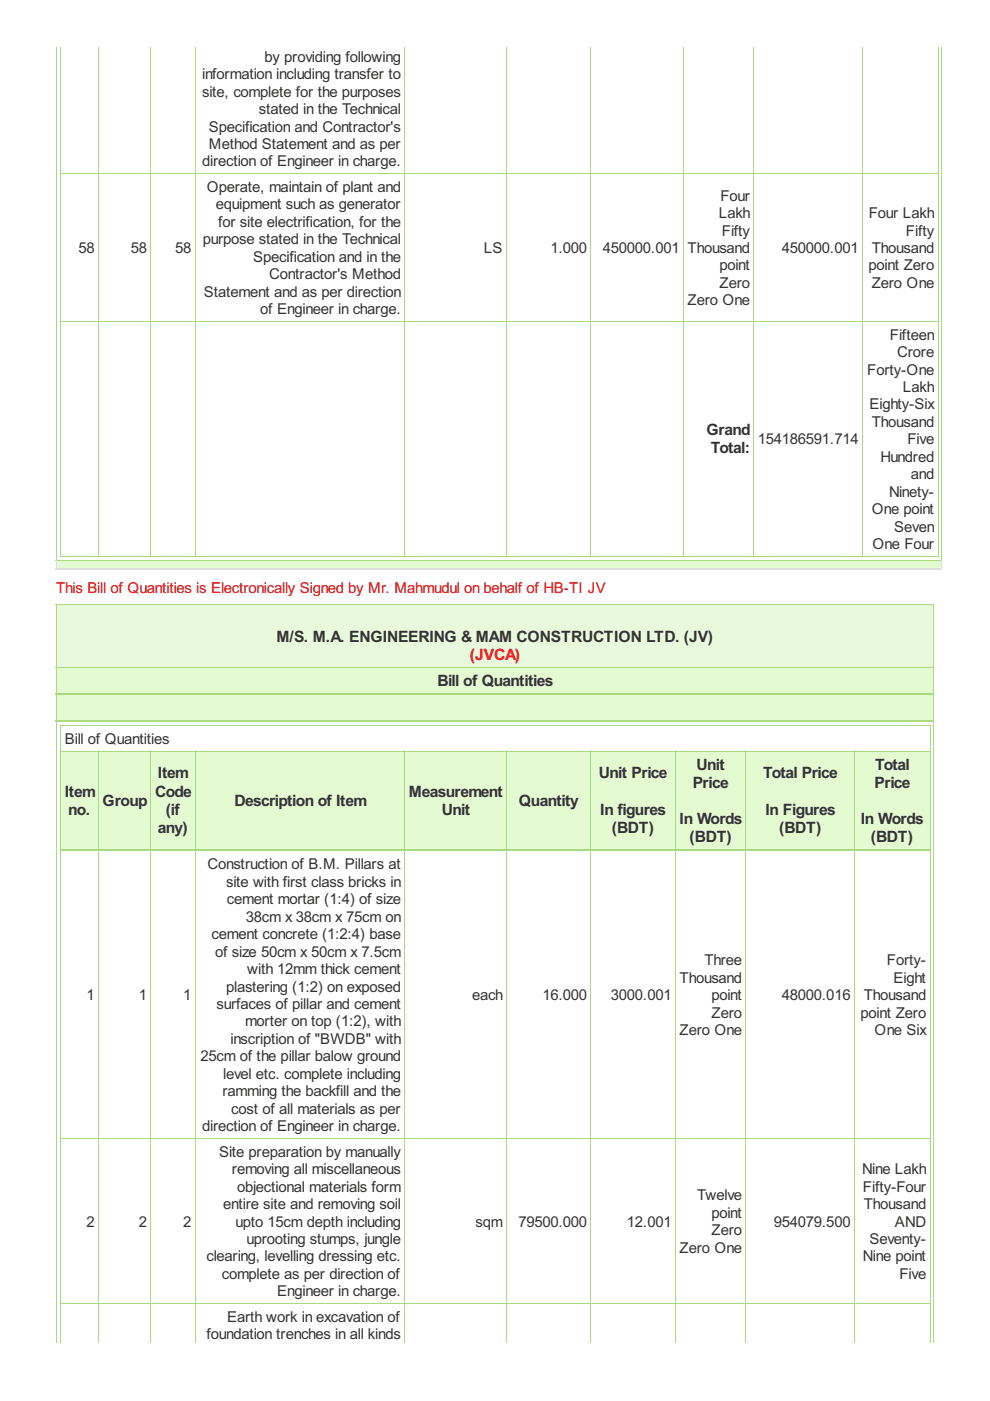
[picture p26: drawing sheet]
<svg xmlns="http://www.w3.org/2000/svg" width="210mm" height="297mm" viewBox="0 0 210 297" stroke-linecap="round" stroke-linejoin="round" font-family="sans-serif">
<defs><g id="words">
<g font-size="3.7" fill="#333">
<text x="149.8" y="92.2">Grand</text>
<text x="150.7" y="96.1">Total:</text>
<text x="58.6" y="136">M/S. M.A. ENGINEERING &amp; MAM CONSTRUCTION LTD. (JV)</text>
<text x="92.7" y="145.4">Bill of Quantities</text>
<text x="33.5" y="165">Item</text>
<text x="127" y="165">Unit Price</text>
<text x="146.9" y="167">Price</text>
<text x="147.6" y="163.2">Unit</text>
<text x="161.8" y="165">Total Price</text>
<text x="185.4" y="167">Price</text>
<text x="185.6" y="163.2">Total</text>
<text x="13.7" y="168.9">Item</text>
<text x="14.5" y="172.7">no.</text>
<text x="21.8" y="170.9">Group</text>
<text x="32.9" y="168.9">Code</text>
<text x="35.1" y="172.7">(if</text>
<text x="49.7" y="170.9">Description of Item</text>
<text x="86.7" y="168.9">Measurement</text>
<text x="93.7" y="172.7">Unit</text>
<text x="110" y="170.9">Quantity</text>
<text x="127.3" y="172.7">In figures</text>
<text x="162.3" y="172.7">In Figures</text>
<text x="33.4" y="176.6">any)</text>
<text x="129.7" y="176.6">(BDT)</text>
<text x="144.1" y="174.7">In Words</text>
<text x="146.2" y="178.6">(BDT)</text>
<text x="165.2" y="176.6">(BDT)</text>
<text x="182.5" y="174.7">In Words</text>
<text x="184.6" y="178.6">(BDT)</text>
</g>
<text font-size="3.7" fill="#f00" x="99.6" y="139.9">(JVCA)</text>
<g font-size="3.5" fill="#333">
<text x="42.8" y="16.8">information including transfer to</text>
<text x="56.1" y="13.1">by providing following</text>
<text x="42.8" y="20.5">site, complete for the purposes</text>
<text x="44.3" y="27.9">Specification and Contractor's</text>
<text x="54.9" y="24.2">stated in the Technical</text>
<text x="42.8" y="35.3">direction of Engineer in charge.</text>
<text x="44.3" y="31.6">Method Statement and as per</text>
<text x="43.8" y="40.7">Operate, maintain of plant and</text>
<text x="45.8" y="44.4">equipment such as generator</text>
<text x="152.4" y="46.2">Lakh</text>
<text x="152.7" y="42.5">Four</text>
<text x="184.2" y="46.2">Four Lakh</text>
<text x="16.6" y="53.6">58</text>
<text x="27.7" y="53.6">58</text>
<text x="37.1" y="53.6">58</text>
<text x="43" y="51.8">purpose stated in the Technical</text>
<text x="46.2" y="48.1">for site electrification, for the</text>
<text x="102.6" y="53.6">LS</text>
<text x="116.7" y="53.6">1.000</text>
<text x="127.8" y="53.6">450000.001</text>
<text x="145.8" y="53.6">Thousand</text>
<text x="153" y="49.9">Fifty</text>
<text x="165.8" y="53.6">450000.001</text>
<text x="184.8" y="53.6">Thousand</text>
<text x="192.1" y="49.9">Fifty</text>
<text x="53.7" y="55.5">Specification and in the</text>
<text x="57.1" y="59.2">Contractor's Method</text>
<text x="152.5" y="57.3">point</text>
<text x="184.1" y="57.3">point Zero</text>
<text x="43.2" y="62.9">Statement and as per direction</text>
<text x="145.8" y="64.8">Zero One</text>
<text x="152.6" y="61">Zero</text>
<text x="184.8" y="61">Zero One</text>
<text x="55.2" y="66.6">of Engineer in charge.</text>
<text x="188.7" y="72">Fifteen</text>
<text x="190.2" y="75.7">Crore</text>
<text x="183.9" y="79.4">Forty-One</text>
<text x="191.5" y="83.1">Lakh</text>
<text x="184.4" y="86.8">Eighty-Six</text>
<text x="160.7" y="94.2">154186591.714</text>
<text x="184.8" y="90.5">Thousand</text>
<text x="192.4" y="94.2">Five</text>
<text x="186.7" y="97.9">Hundred</text>
<text x="193.1" y="101.6">and</text>
<text x="188.5" y="105.3">Ninety-</text>
<text x="184.8" y="109">One point</text>
<text x="189.6" y="112.7">Seven</text>
<text x="185" y="116.4">One Four</text>
<text x="13.7" y="157.8">Bill of Quantities</text>
<text x="44" y="184.3">Construction of B.M. Pillars at</text>
<text x="47.9" y="188">site with first class bricks in</text>
<text x="48.1" y="191.7">cement mortar (1:4) of size</text>
<text x="52.1" y="195.4">38cm x 38cm x 75cm on</text>
<text x="44.9" y="199.1">cement concrete (1:2:4) base</text>
<text x="45.6" y="202.8">of size 50cm x 50cm x 7.5cm</text>
<text x="52.4" y="206.5">with 12mm thick cement</text>
<text x="144.1" y="208.4">Thousand</text>
<text x="149.3" y="204.7">Three</text>
<text x="188.1" y="204.7">Forty-</text>
<text x="189.4" y="208.4">Eight</text>
<text x="18.3" y="212.1">1</text>
<text x="29.4" y="212.1">1</text>
<text x="38.8" y="212.1">1</text>
<text x="45.9" y="213.9">surfaces of pillar and cement</text>
<text x="47.9" y="210.2">plastering (1:2) on exposed</text>
<text x="100.1" y="212.1">each</text>
<text x="115" y="212.1">16.000</text>
<text x="129.5" y="212.1">3000.001</text>
<text x="150.8" y="212.1">point</text>
<text x="150.9" y="215.8">Zero</text>
<text x="165.8" y="212.1">48000.016</text>
<text x="182.5" y="215.8">point Zero</text>
<text x="183.1" y="212.1">Thousand</text>
<text x="48.9" y="221.3">inscription of &quot;BWDB&quot; with</text>
<text x="51.9" y="217.6">morter on top (1:2), with</text>
<text x="144.1" y="219.5">Zero One</text>
<text x="185.4" y="219.5">One Six</text>
<text x="42.5" y="225">25cm of the pillar balow ground</text>
<text x="47.2" y="232.4">ramming the backfill and the</text>
<text x="47.3" y="228.7">level etc. complete including</text>
<text x="42.8" y="239.8">direction of Engineer in charge.</text>
<text x="49" y="236.1">cost of all materials as per</text>
<text x="46.4" y="245.2">Site preparation by manually</text>
<text x="49.2" y="248.9">removing all miscellaneous</text>
<text x="182.8" y="248.9">Nine Lakh</text>
<text x="47.3" y="256.3">entire site and removing soil</text>
<text x="50.3" y="252.6">objectional materials form</text>
<text x="147.8" y="254.5">Twelve</text>
<text x="183" y="252.6">Fifty-Four</text>
<text x="183.1" y="256.3">Thousand</text>
<text x="18.3" y="260">2</text>
<text x="29.4" y="260">2</text>
<text x="38.8" y="260">2</text>
<text x="49.9" y="260">upto 15cm depth including</text>
<text x="52.3" y="263.7">uprooting stumps, jungle</text>
<text x="100.8" y="260">sqm</text>
<text x="110" y="260">79500.000</text>
<text x="132.9" y="260">12.001</text>
<text x="150.8" y="258.2">point</text>
<text x="150.9" y="261.9">Zero</text>
<text x="164.1" y="260">954079.500</text>
<text x="184.4" y="263.7">Seventy-</text>
<text x="189.8" y="260">AND</text>
<text x="43.8" y="267.4">clearing, levelling dressing etc.</text>
<text x="144.1" y="265.6">Zero One</text>
<text x="183" y="267.4">Nine point</text>
<text x="47" y="271.1">complete as per direction of</text>
<text x="58.8" y="274.9">Engineer in charge.</text>
<text x="190.7" y="271.1">Five</text>
<text x="48.1" y="280.3">Earth work in excavation of</text>
<text x="43.8" y="284">foundation trenches in all kinds</text>
</g>
<text font-size="3.5" fill="#f00" x="11.9" y="125.7">This Bill of Quantities is Electronically Signed by Mr. Mahmudul on behalf of HB-TI JV</text>
</g></defs>
<g fill="none" stroke="#a8da7f" stroke-width=".21">
<path d="M12.8 9.9v108.1M20.9 9.9v108.1M32 9.9v108.1M41.4 9.9v108.1M85.8 9.9v108.1M107.4 9.9v108.1M125.3 9.9v108.1M144.9 9.9v108.1M159.9 9.9v108.1M182.8 9.9v108.1M198.9 9.9v108.1M12.8 36.8h186.2"/>
<path d="M12.8 68.1h186.2M12.8 117.9h186.2"/>
</g>
<path d="M11.8 118.7h187.8v1.9h-187.8z" fill="#e4fad0"/>
<path d="M11.9 9.9v109M199.7 9.9v109M11.8 118.8h187.9" fill="none" stroke="#a8da7f" stroke-width=".21"/>
<path d="M11.9 118.7v2M199.7 118.7v2" fill="none" stroke="#ddd" stroke-width=".21"/>
<path d="M11.8 120.6h187.9" fill="none" stroke="#ddd" stroke-width=".31"/>
<path d="M11.8 128.2h186.1v13.2h-186.1z" fill="#e9f9db"/>
<g fill="#e4fad0">
<path d="M11.8 141.4h186.1v5.7h-186.1z"/>
<path d="M11.8 147.1h186.1v5.7h-186.1z"/>
<path d="M12.8 159.2h8v21.1h-8z"/>
<path d="M20.8 159.2h11.1v21.1h-11.1z"/>
<path d="M31.9 159.2h9.4v21.1h-9.4z"/>
<path d="M41.3 159.2h44.4v21.1h-44.4z"/>
<path d="M85.7 159.2h21.6v21.1h-21.6z"/>
<path d="M107.3 159.2h17.9v21.1h-17.9z"/>
<path d="M125.2 159.2h17.9v21.1h-17.9z"/>
<path d="M143.1 159.2h15v21.1h-15z"/>
<path d="M158.1 159.2h23v21.1h-23z"/>
<path d="M181.1 159.2h16v21.1h-16z"/>
</g>
<g fill="none" stroke="#a8da7f" stroke-width=".21">
<path d="M11.8 128.2h186.2M11.9 128.2v156.4M198 128.2v156.4M11.8 141.5h186.2M12.8 153.8h184.5M12.8 159.2h184.5M12.8 153.8v130.8M20.9 159.2v125.4M32 159.2v125.4M41.4 159.2v125.4M85.8 159.2v125.4M107.4 159.2v125.4"/>
<path d="M125.3 159.2v125.4M143.2 159.2v125.4M158.2 159.2v125.4M181.1 159.2v125.4M197.2 153.8v130.8M12.8 241.3h184.5M12.8 276.3h184.5"/>
</g>
<path d="M11.8 147.1h186.2M11.8 152.8h186.2M12.8 180.3h184.5" fill="none" stroke="#a8da7f" stroke-width=".31"/>
<use href="#words"/>
</svg>
